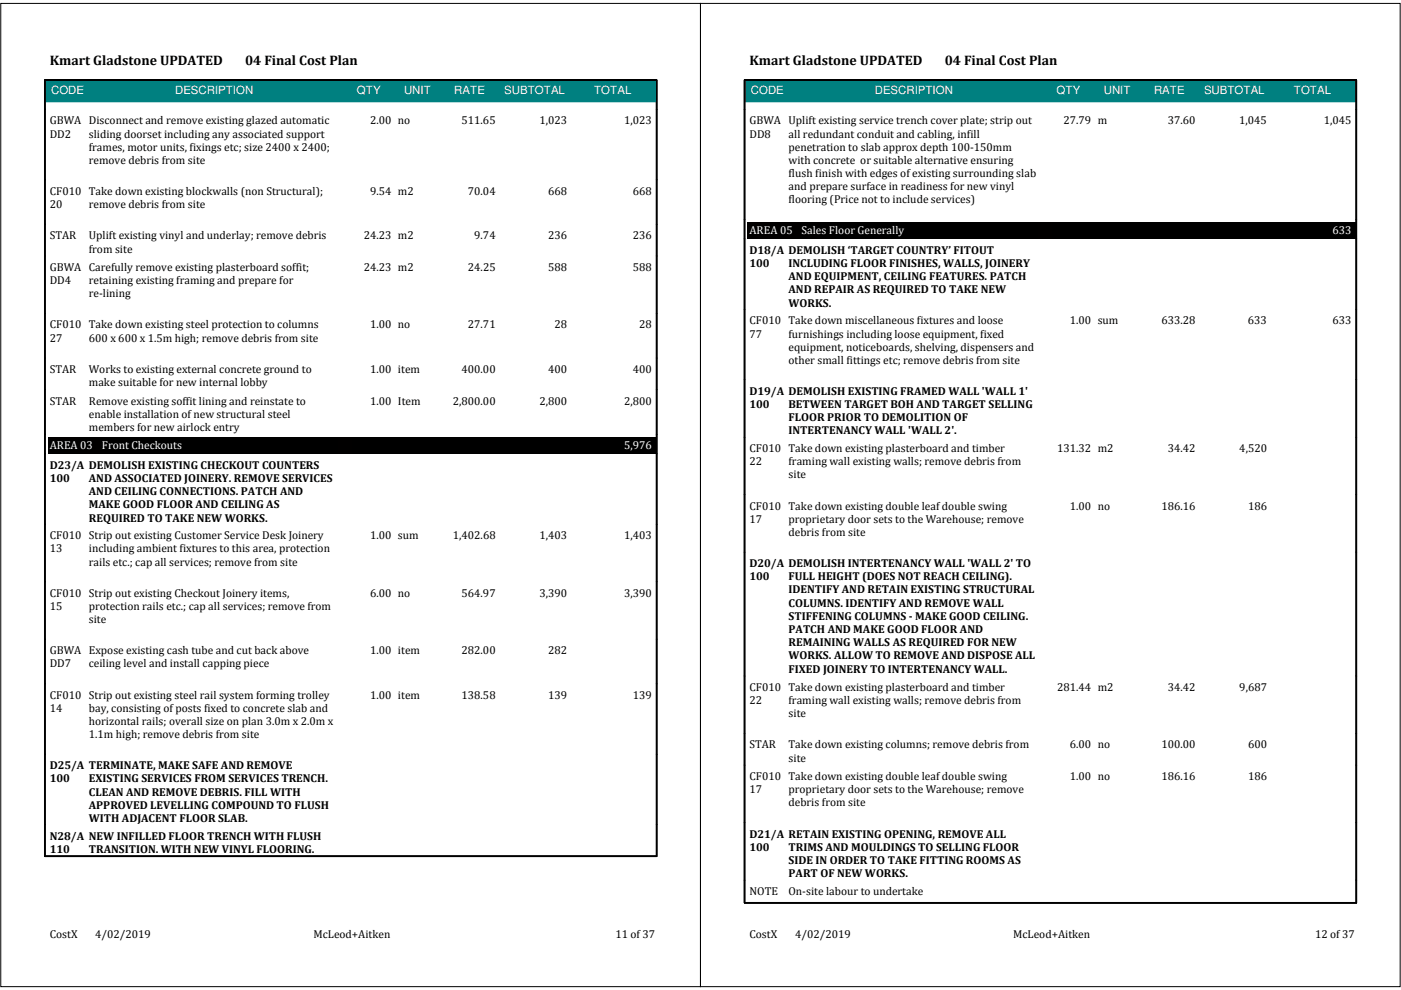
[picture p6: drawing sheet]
<svg xmlns="http://www.w3.org/2000/svg" width="297mm" height="210mm" viewBox="0 0 297 210" stroke-linecap="round" stroke-linejoin="round" font-family="sans-serif">
<defs><g id="words">
<g font-size="2.9">
<text x="10.5" y="13.7">Kmart Gladstone UPDATED</text>
<text x="52" y="13.7">04 Final Cost Plan</text>
<text x="158.9" y="13.7">Kmart Gladstone UPDATED</text>
<text x="200.3" y="13.7">04 Final Cost Plan</text>
</g>
<g font-size="2.4" fill="#fff">
<text x="10.8" y="20">CODE</text>
<text x="37.1" y="20">DESCRIPTION</text>
<text x="75.7" y="20">QTY</text>
<text x="85.7" y="20">UNIT</text>
<text x="96.3" y="20">RATE</text>
<text x="106.9" y="20">SUBTOTAL</text>
<text x="126" y="20">TOTAL</text>
<text x="159.2" y="20">CODE</text>
<text x="185.5" y="20">DESCRIPTION</text>
<text x="224" y="20">QTY</text>
<text x="234" y="20">UNIT</text>
<text x="244.7" y="20">RATE</text>
<text x="255.3" y="20">SUBTOTAL</text>
<text x="274.3" y="20">TOTAL</text>
<text x="158.9" y="49.7">AREA 05</text>
<text x="169.9" y="49.7">Sales Floor Generally</text>
<text x="282.5" y="49.7">633</text>
<text x="10.5" y="95.3">AREA 03</text>
<text x="21.6" y="95.3">Front Checkouts</text>
<text x="132.3" y="95.3">5,976</text>
</g>
<g font-size="2.4">
<text x="10.5" y="26.4">GBWA Disconnect and remove existing glazed automatic</text>
<text x="10.5" y="29.2">DD2</text>
<text x="18.8" y="29.2">sliding doorset including any associated support</text>
<text x="78.5" y="26.4">2.00 no</text>
<text x="97.9" y="26.4">511.65</text>
<text x="114.4" y="26.4">1,023</text>
<text x="132.3" y="26.4">1,023</text>
<text x="158.9" y="26.4">GBWA Uplift existing service trench cover plate; strip out</text>
<text x="158.9" y="29.2">DD8</text>
<text x="167.2" y="29.2">all redundant conduit and cabling, infill</text>
<text x="225.5" y="26.4">27.79 m</text>
<text x="247.6" y="26.4">37.60</text>
<text x="262.8" y="26.4">1,045</text>
<text x="280.7" y="26.4">1,045</text>
<text x="18.8" y="32">frames, motor units, fixings etc; size 2400 x 2400;</text>
<text x="18.8" y="34.7">remove debris from site</text>
<text x="167.2" y="31.9">penetration to slab approx depth 100-150mm</text>
<text x="167.2" y="34.7">with concrete or suitable alternative ensuring</text>
<text x="10.5" y="41.3">CF010 Take down existing blockwalls (non Structural);</text>
<text x="78.5" y="41.3">9.54 m2</text>
<text x="99.2" y="41.3">70.04</text>
<text x="116.2" y="41.3">668</text>
<text x="134.2" y="41.3">668</text>
<text x="167.2" y="37.5">flush finish with edges of existing surrounding slab</text>
<text x="167.2" y="40.3">and prepare surface in readiness for new vinyl</text>
<text x="10.5" y="44.1">20</text>
<text x="18.8" y="44.1">remove debris from site</text>
<text x="167.2" y="43.1">flooring (Price not to include services)</text>
<text x="10.5" y="50.7">STAR</text>
<text x="18.8" y="50.7">Uplift existing vinyl and underlay; remove debris</text>
<text x="18.8" y="53.5">from site</text>
<text x="77.1" y="50.7">24.23 m2</text>
<text x="100.6" y="50.7">9.74</text>
<text x="116.2" y="50.7">236</text>
<text x="134.2" y="50.7">236</text>
<text x="158.9" y="53.8">D18/A DEMOLISH ‘TARGET COUNTRY’ FITOUT</text>
<text x="10.5" y="57.5">GBWA Carefully remove existing plasterboard soffit;</text>
<text x="77.1" y="57.5">24.23 m2</text>
<text x="99.2" y="57.5">24.25</text>
<text x="116.2" y="57.5">588</text>
<text x="134.2" y="57.5">588</text>
<text x="158.9" y="56.6">100</text>
<text x="167.2" y="59.4">AND EQUIPMENT, CEILING FEATURES. PATCH</text>
<text x="167.2" y="56.6">INCLUDING FLOOR FINISHES, WALLS, JOINERY</text>
<text x="10.5" y="60.3">DD4</text>
<text x="18.8" y="60.3">retaining existing framing and prepare for</text>
<text x="18.8" y="63">re-lining</text>
<text x="167.2" y="62.2">AND REPAIR AS REQUIRED TO TAKE NEW</text>
<text x="167.2" y="65">WORKS.</text>
<text x="10.5" y="69.6">CF010 Take down existing steel protection to columns</text>
<text x="78.5" y="69.6">1.00 no</text>
<text x="99.2" y="69.6">27.71</text>
<text x="117.6" y="69.6">28</text>
<text x="135.5" y="69.6">28</text>
<text x="158.9" y="68.8">CF010 Take down miscellaneous fixtures and loose</text>
<text x="158.9" y="71.6">77</text>
<text x="167.2" y="71.6">furnishings including loose equipment, fixed</text>
<text x="226.8" y="68.8">1.00 sum</text>
<text x="246.2" y="68.8">633.28</text>
<text x="264.6" y="68.8">633</text>
<text x="282.5" y="68.8">633</text>
<text x="10.5" y="72.4">27</text>
<text x="18.8" y="72.4">600 x 600 x 1.5m high; remove debris from site</text>
<text x="167.2" y="74.4">equipment, noticeboards, shelving, dispensers and</text>
<text x="167.2" y="77.1">other small fittings etc; remove debris from site</text>
<text x="10.5" y="79.1">STAR</text>
<text x="18.8" y="81.9">make suitable for new internal lobby</text>
<text x="18.8" y="79.1">Works to existing external concrete ground to</text>
<text x="78.5" y="79.1">1.00 item</text>
<text x="97.9" y="79.1">400.00</text>
<text x="116.2" y="79.1">400</text>
<text x="134.2" y="79.1">400</text>
<text x="158.9" y="83.7">D19/A DEMOLISH EXISTING FRAMED WALL 'WALL 1'</text>
<text x="10.5" y="85.8">STAR</text>
<text x="18.8" y="88.6">enable installation of new structural steel</text>
<text x="18.8" y="85.8">Remove existing soffit lining and reinstate to</text>
<text x="78.5" y="85.8">1.00 Item</text>
<text x="96" y="85.8">2,800.00</text>
<text x="114.4" y="85.8">2,800</text>
<text x="132.3" y="85.8">2,800</text>
<text x="158.9" y="86.5">100</text>
<text x="167.2" y="86.5">BETWEEN TARGET BOH AND TARGET SELLING</text>
<text x="167.2" y="89.3">FLOOR PRIOR TO DEMOLITION OF</text>
<text x="18.8" y="91.4">members for new airlock entry</text>
<text x="158.9" y="95.9">CF010 Take down existing plasterboard and timber</text>
<text x="167.2" y="92.1">INTERTENANCY WALL 'WALL 2'.</text>
<text x="224.1" y="95.9">131.32 m2</text>
<text x="247.6" y="95.9">34.42</text>
<text x="262.8" y="95.9">4,520</text>
<text x="10.5" y="99.4">D23/A DEMOLISH EXISTING CHECKOUT COUNTERS</text>
<text x="158.9" y="98.7">22</text>
<text x="167.2" y="98.7">framing wall existing walls; remove debris from</text>
<text x="167.2" y="101.4">site</text>
<text x="10.5" y="102.2">100</text>
<text x="18.8" y="102.2">AND ASSOCIATED JOINERY. REMOVE SERVICES</text>
<text x="18.8" y="105">AND CEILING CONNECTIONS. PATCH AND</text>
<text x="18.8" y="107.8">MAKE GOOD FLOOR AND CEILING AS</text>
<text x="18.8" y="110.6">REQUIRED TO TAKE NEW WORKS.</text>
<text x="158.9" y="108.1">CF010 Take down existing double leaf double swing</text>
<text x="158.9" y="110.9">17</text>
<text x="167.2" y="110.9">proprietary door sets to the Warehouse; remove</text>
<text x="167.2" y="113.7">debris from site</text>
<text x="226.8" y="108.1">1.00 no</text>
<text x="246.2" y="108.1">186.16</text>
<text x="264.6" y="108.1">186</text>
<text x="10.5" y="114.3">CF010 Strip out existing Customer Service Desk Joinery</text>
<text x="10.5" y="117.1">13</text>
<text x="18.8" y="117.1">including ambient fixtures to this area, protection</text>
<text x="18.8" y="119.9">rails etc.; cap all services; remove from site</text>
<text x="78.5" y="114.3">1.00 sum</text>
<text x="96" y="114.3">1,402.68</text>
<text x="114.4" y="114.3">1,403</text>
<text x="132.3" y="114.3">1,403</text>
<text x="158.9" y="120.3">D20/A DEMOLISH INTERTENANCY WALL 'WALL 2' TO</text>
<text x="158.9" y="123.1">100</text>
<text x="167.2" y="123.1">FULL HEIGHT (DOES NOT REACH CEILING).</text>
<text x="167.2" y="125.8">IDENTIFY AND RETAIN EXISTING STRUCTURAL</text>
<text x="10.5" y="126.5">CF010 Strip out existing Checkout Joinery items,</text>
<text x="10.5" y="129.3">15</text>
<text x="18.8" y="129.3">protection rails etc.; cap all services; remove from</text>
<text x="78.5" y="126.5">6.00 no</text>
<text x="97.9" y="126.5">564.97</text>
<text x="114.4" y="126.5">3,390</text>
<text x="132.3" y="126.5">3,390</text>
<text x="167.2" y="128.6">COLUMNS. IDENTIFY AND REMOVE WALL</text>
<text x="167.2" y="131.4">STIFFENING COLUMNS - MAKE GOOD CEILING.</text>
<text x="18.8" y="132.1">site</text>
<text x="167.2" y="134.2">PATCH AND MAKE GOOD FLOOR AND</text>
<text x="167.2" y="137">REMAINING WALLS AS REQUIRED FOR NEW</text>
<text x="10.5" y="138.7">GBWA Expose existing cash tube and cut back above</text>
<text x="10.5" y="141.5">DD7</text>
<text x="18.8" y="141.5">ceiling level and install capping piece</text>
<text x="78.5" y="138.7">1.00 item</text>
<text x="97.9" y="138.7">282.00</text>
<text x="116.3" y="138.7">282</text>
<text x="167.2" y="139.8">WORKS. ALLOW TO REMOVE AND DISPOSE ALL</text>
<text x="167.2" y="142.6">FIXED JOINERY TO INTERTENANCY WALL.</text>
<text x="10.5" y="148.2">CF010 Strip out existing steel rail system forming trolley</text>
<text x="78.5" y="148.2">1.00 item</text>
<text x="97.9" y="148.2">138.58</text>
<text x="116.2" y="148.2">139</text>
<text x="134.2" y="148.2">139</text>
<text x="158.9" y="146.5">CF010 Take down existing plasterboard and timber</text>
<text x="158.9" y="149.3">22</text>
<text x="167.2" y="149.3">framing wall existing walls; remove debris from</text>
<text x="224.1" y="146.5">281.44 m2</text>
<text x="247.6" y="146.5">34.42</text>
<text x="262.8" y="146.5">9,687</text>
<text x="10.5" y="151">14</text>
<text x="18.8" y="151">bay, consisting of posts fixed to concrete slab and</text>
<text x="18.8" y="153.8">horizontal rails; overall size on plan 3.0m x 2.0m x</text>
<text x="167.2" y="152.1">site</text>
<text x="18.8" y="156.6">1.1m high; remove debris from site</text>
<text x="158.9" y="158.7">STAR</text>
<text x="167.2" y="158.7">Take down existing columns; remove debris from</text>
<text x="167.2" y="161.5">site</text>
<text x="226.8" y="158.7">6.00 no</text>
<text x="246.2" y="158.7">100.00</text>
<text x="264.6" y="158.7">600</text>
<text x="10.5" y="163.1">D25/A TERMINATE, MAKE SAFE AND REMOVE</text>
<text x="10.5" y="165.9">100</text>
<text x="18.8" y="165.9">EXISTING SERVICES FROM SERVICES TRENCH.</text>
<text x="158.9" y="165.4">CF010 Take down existing double leaf double swing</text>
<text x="226.8" y="165.4">1.00 no</text>
<text x="246.2" y="165.4">186.16</text>
<text x="264.6" y="165.4">186</text>
<text x="18.8" y="171.5">APPROVED LEVELLING COMPOUND TO FLUSH</text>
<text x="18.8" y="168.7">CLEAN AND REMOVE DEBRIS. FILL WITH</text>
<text x="158.9" y="168.2">17</text>
<text x="167.2" y="168.2">proprietary door sets to the Warehouse; remove</text>
<text x="167.2" y="171">debris from site</text>
<text x="10.5" y="178">N28/A NEW INFILLED FLOOR TRENCH WITH FLUSH</text>
<text x="18.8" y="174.3">WITH ADJACENT FLOOR SLAB.</text>
<text x="158.9" y="177.6">D21/A RETAIN EXISTING OPENING, REMOVE ALL</text>
<text x="10.5" y="180.8">110</text>
<text x="18.8" y="180.8">TRANSITION. WITH NEW VINYL FLOORING.</text>
<text x="158.9" y="180.4">100</text>
<text x="167.2" y="180.4">TRIMS AND MOULDINGS TO SELLING FLOOR</text>
<text x="167.2" y="183.2">SIDE IN ORDER TO TAKE FITTING ROOMS AS</text>
<text x="167.2" y="186">PART OF NEW WORKS.</text>
<text x="158.9" y="189.8">NOTE</text>
<text x="167.2" y="189.8">On-site labour to undertake</text>
<text x="10.5" y="198.9">CostX</text>
<text x="20.2" y="198.9">4/02/2019</text>
<text x="66.4" y="198.9">McLeod+Aitken</text>
<text x="130.5" y="198.9">11 of 37</text>
<text x="158.9" y="198.9">CostX</text>
<text x="168.6" y="198.9">4/02/2019</text>
<text x="214.8" y="198.9">McLeod+Aitken</text>
<text x="278.8" y="198.9">12 of 37</text>
</g>
</g></defs>
<path d="M9.5 17h129.7v4.8h-129.7z" fill-rule="evenodd" fill="#008080"/>
<path d="M9.5 17h129.7v4.8h-129.7z" fill="none" stroke="#fff" stroke-width=".21"/>
<path d="M9.4 17v75.1M9.5 17v75.1M9.5 16.9h129.7M9.5 17h129.7M9.6 17v75.1M139.1 17v75.1M139.2 17v75.1M139.3 17v75.1M9.5 92.1v-75.2h129.7v75.2" fill="none" stroke="#000" stroke-width=".21"/>
<g fill="#010000">
<path d="M10.2 92.8h.5v3.4h-.5z"/>
<path d="M10.7 92.8h.5v3.4h-.5z"/>
<path d="M11.2 92.8h.5v3.4h-.5z"/>
<path d="M11.7 92.8h.5v3.4h-.5z"/>
<path d="M12.2 92.8h.5v3.4h-.5z"/>
<path d="M12.7 92.8h.5v3.4h-.5z"/>
<path d="M13.2 92.8h.5v3.4h-.5z"/>
<path d="M13.7 92.8h.5v3.4h-.5z"/>
<path d="M14.2 92.8h.5v3.4h-.5z"/>
<path d="M14.7 92.8h.5v3.4h-.5z"/>
<path d="M15.2 92.8h.5v3.4h-.5z"/>
<path d="M15.7 92.8h.5v3.4h-.5z"/>
<path d="M16.2 92.8h.5v3.4h-.5z"/>
<path d="M16.7 92.8h.6v3.4h-.6z"/>
<path d="M17.3 92.8h.5v3.4h-.5z"/>
<path d="M17.8 92.8h.5v3.4h-.5z"/>
<path d="M18.3 92.8h.4v3.4h-.4z"/>
<path d="M18.7 92.8h.6v3.4h-.6z"/>
<path d="M19.3 92.8h.5v3.4h-.5z"/>
<path d="M19.8 92.8h.5v3.4h-.5z"/>
<path d="M20.3 92.8h.5v3.4h-.5z"/>
<path d="M20.8 92.8h.5v3.4h-.5z"/>
<path d="M21.3 92.8h.5v3.4h-.5z"/>
<path d="M21.8 92.8h.5v3.4h-.5z"/>
<path d="M22.3 92.8h.5v3.4h-.5z"/>
<path d="M22.8 92.8h.5v3.4h-.5z"/>
<path d="M23.3 92.8h.5v3.4h-.5z"/>
<path d="M23.8 92.8h.5v3.4h-.5z"/>
<path d="M24.3 92.8h.5v3.4h-.5z"/>
<path d="M24.8 92.8h.5v3.4h-.5z"/>
<path d="M25.3 92.8h.5v3.4h-.5z"/>
<path d="M25.8 92.8h.5v3.4h-.5z"/>
<path d="M26.3 92.8h.5v3.4h-.5z"/>
<path d="M26.8 92.8h.5v3.4h-.5z"/>
<path d="M27.3 92.8h.5v3.4h-.5z"/>
<path d="M27.8 92.8h.5v3.4h-.5z"/>
<path d="M28.3 92.8h.6v3.4h-.6z"/>
<path d="M28.9 92.8h.5v3.4h-.5z"/>
<path d="M29.4 92.8h.4v3.4h-.4z"/>
<path d="M29.8 92.8h.5v3.4h-.5z"/>
<path d="M30.3 92.8h.6v3.4h-.6z"/>
<path d="M30.9 92.8h.5v3.4h-.5z"/>
<path d="M31.4 92.8h.5v3.4h-.5z"/>
<path d="M31.9 92.8h.5v3.4h-.5z"/>
<path d="M32.4 92.8h.5v3.4h-.5z"/>
<path d="M32.9 92.8h.5v3.4h-.5z"/>
<path d="M33.4 92.8h.5v3.4h-.5z"/>
<path d="M33.9 92.8h.5v3.4h-.5z"/>
<path d="M34.4 92.8h.5v3.4h-.5z"/>
<path d="M34.9 92.8h.5v3.4h-.5z"/>
<path d="M35.4 92.8h.5v3.4h-.5z"/>
<path d="M35.9 92.8h.5v3.4h-.5z"/>
<path d="M36.4 92.8h.5v3.4h-.5z"/>
<path d="M36.9 92.8h.5v3.4h-.5z"/>
<path d="M37.4 92.8h.5v3.4h-.5z"/>
<path d="M37.9 92.8h.5v3.4h-.5z"/>
<path d="M38.4 92.8h.5v3.4h-.5z"/>
<path d="M38.9 92.8h.5v3.4h-.5z"/>
<path d="M39.4 92.8h.5v3.4h-.5z"/>
<path d="M39.9 92.8h.5v3.4h-.5z"/>
<path d="M40.4 92.8h.5v3.4h-.5z"/>
<path d="M40.9 92.8h.5v3.4h-.5z"/>
<path d="M41.4 92.8h.5v3.4h-.5z"/>
<path d="M41.9 92.8h.6v3.4h-.6z"/>
<path d="M42.5 92.8h.5v3.4h-.5z"/>
<path d="M43 92.8h.5v3.4h-.5z"/>
<path d="M43.5 92.8h.5v3.4h-.5z"/>
<path d="M44 92.8h.5v3.4h-.5z"/>
<path d="M44.5 92.8h.5v3.4h-.5z"/>
<path d="M45 92.8h.5v3.4h-.5z"/>
<path d="M45.5 92.8h.5v3.4h-.5z"/>
<path d="M46 92.8h.5v3.4h-.5z"/>
<path d="M46.5 92.8h.5v3.4h-.5z"/>
<path d="M47 92.8h.5v3.4h-.5z"/>
<path d="M47.5 92.8h.5v3.4h-.5z"/>
<path d="M48 92.8h.5v3.4h-.5z"/>
<path d="M48.5 92.8h.5v3.4h-.5z"/>
<path d="M49 92.8h.5v3.4h-.5z"/>
<path d="M49.5 92.8h.5v3.4h-.5z"/>
<path d="M50 92.8h.5v3.4h-.5z"/>
<path d="M50.5 92.8h.5v3.4h-.5z"/>
<path d="M51 92.8h.5v3.4h-.5z"/>
<path d="M51.5 92.8h.5v3.4h-.5z"/>
<path d="M52 92.8h.5v3.4h-.5z"/>
<path d="M52.5 92.8h.5v3.4h-.5z"/>
<path d="M53 92.8h.5v3.4h-.5z"/>
<path d="M53.5 92.8h.5v3.4h-.5z"/>
<path d="M54 92.8h.6v3.4h-.6z"/>
<path d="M54.6 92.8h.5v3.4h-.5z"/>
<path d="M55.1 92.8h.5v3.4h-.5z"/>
<path d="M55.6 92.8h.4v3.4h-.4z"/>
<path d="M56 92.8h.6v3.4h-.6z"/>
<path d="M56.6 92.8h.5v3.4h-.5z"/>
<path d="M57.1 92.8h.5v3.4h-.5z"/>
<path d="M57.6 92.8h.5v3.4h-.5z"/>
<path d="M58.1 92.8h.5v3.4h-.5z"/>
<path d="M58.6 92.8h.5v3.4h-.5z"/>
<path d="M59.1 92.8h.5v3.4h-.5z"/>
<path d="M59.6 92.8h.5v3.4h-.5z"/>
<path d="M60.1 92.8h.5v3.4h-.5z"/>
<path d="M60.6 92.8h.5v3.4h-.5z"/>
<path d="M61.1 92.8h.5v3.4h-.5z"/>
<path d="M61.6 92.8h.5v3.4h-.5z"/>
<path d="M62.1 92.8h.5v3.4h-.5z"/>
<path d="M62.6 92.8h.5v3.4h-.5z"/>
<path d="M63.1 92.8h.5v3.4h-.5z"/>
<path d="M63.6 92.8h.5v3.4h-.5z"/>
<path d="M64.1 92.8h.5v3.4h-.5z"/>
<path d="M64.6 92.8h.5v3.4h-.5z"/>
<path d="M65.1 92.8h.5v3.4h-.5z"/>
<path d="M65.6 92.8h.6v3.4h-.6z"/>
<path d="M66.2 92.8h.5v3.4h-.5z"/>
<path d="M66.7 92.8h.4v3.4h-.4z"/>
<path d="M67.1 92.8h.5v3.4h-.5z"/>
<path d="M67.6 92.8h.6v3.4h-.6z"/>
<path d="M68.2 92.8h.5v3.4h-.5z"/>
<path d="M68.7 92.8h.5v3.4h-.5z"/>
<path d="M69.2 92.8h.5v3.4h-.5z"/>
<path d="M69.7 92.8h.5v3.4h-.5z"/>
<path d="M70.2 92.8h.5v3.4h-.5z"/>
<path d="M70.7 92.8h.5v3.4h-.5z"/>
<path d="M71.2 92.8h.5v3.4h-.5z"/>
<path d="M71.7 92.8h.5v3.4h-.5z"/>
<path d="M72.2 92.8h.5v3.4h-.5z"/>
<path d="M72.7 92.8h.5v3.4h-.5z"/>
<path d="M73.2 92.8h.5v3.4h-.5z"/>
<path d="M73.7 92.8h.5v3.4h-.5z"/>
<path d="M74.2 92.8h.5v3.4h-.5z"/>
</g>
<g fill="#000">
<path d="M21.2 92.8h50.4v3.4h-50.4zM74.7 92.8h.5v3.4h-.5zM75.2 92.8h.5v3.4h-.5zM75.7 92.8h.5v3.4h-.5zM76.2 92.8h.5v3.4h-.5zM76.7 92.8h.5v3.4h-.5zM77.2 92.8h.5v3.4h-.5zM77.7 92.8h.5v3.4h-.5zM78.2 92.8h.5v3.4h-.5zM78.7 92.8h.5v3.4h-.5zM79.2 92.8h.6v3.4h-.6zM79.8 92.8h.5v3.4h-.5z"/>
<path d="M80.3 92.8h.5v3.4h-.5zM80.8 92.8h.5v3.4h-.5zM81.3 92.8h.5v3.4h-.5zM81.8 92.8h.5v3.4h-.5zM82.3 92.8h.5v3.4h-.5zM82.8 92.8h.5v3.4h-.5zM83.3 92.8h.5v3.4h-.5zM83.8 92.8h.5v3.4h-.5zM84.3 92.8h.5v3.4h-.5zM84.8 92.8h.5v3.4h-.5zM85.3 92.8h.5v3.4h-.5zM85.8 92.8h.5v3.4h-.5z"/>
<path d="M86.3 92.8h.5v3.4h-.5zM86.8 92.8h.5v3.4h-.5zM87.3 92.8h.5v3.4h-.5zM87.8 92.8h.5v3.4h-.5zM88.3 92.8h.5v3.4h-.5zM88.8 92.8h.5v3.4h-.5zM89.3 92.8h.5v3.4h-.5zM89.8 92.8h.5v3.4h-.5zM90.3 92.8h.5v3.4h-.5zM90.8 92.8h.6v3.4h-.6zM91.4 92.8h.5v3.4h-.5zM91.9 92.8h.5v3.4h-.5z"/>
<path d="M92.4 92.8h.4v3.4h-.4zM92.9 92.8h.5v3.4h-.5zM93.4 92.8h.5v3.4h-.5zM93.9 92.8h.5v3.4h-.5zM94.4 92.8h.5v3.4h-.5zM94.9 92.8h.5v3.4h-.5zM95.4 92.8h.5v3.4h-.5zM95.9 92.8h.5v3.4h-.5zM96.4 92.8h.5v3.4h-.5zM96.9 92.8h.5v3.4h-.5zM97.4 92.8h.5v3.4h-.5zM97.9 92.8h.5v3.4h-.5z"/>
<path d="M98.4 92.8h.5v3.4h-.5zM98.9 92.8h.5v3.4h-.5zM99.4 92.8h.5v3.4h-.5zM99.9 92.8h.5v3.4h-.5zM100.4 92.8h.5v3.4h-.5zM100.9 92.8h.5v3.4h-.5zM101.4 92.8h.5v3.4h-.5zM101.9 92.8h.5v3.4h-.5zM102.4 92.8h.5v3.4h-.5zM102.9 92.8h.6v3.4h-.6zM103.5 92.8h.4v3.4h-.4zM103.9 92.8h.5v3.4h-.5z"/>
<path d="M104.4 92.8h.5v3.4h-.5zM104.9 92.8h.6v3.4h-.6zM105.5 92.8h.5v3.4h-.5zM106 92.8h.5v3.4h-.5zM106.5 92.8h.5v3.4h-.5zM107 92.8h.5v3.4h-.5zM107.5 92.8h.5v3.4h-.5zM108 92.8h.5v3.4h-.5zM108.5 92.8h.5v3.4h-.5zM109 92.8h.5v3.4h-.5zM109.5 92.8h.5v3.4h-.5zM110 92.8h.5v3.4h-.5z"/>
<path d="M110.5 92.8h.5v3.4h-.5zM111 92.8h.5v3.4h-.5zM111.5 92.8h.5v3.4h-.5zM112 92.8h.5v3.4h-.5zM112.5 92.8h.5v3.4h-.5zM113 92.8h.5v3.4h-.5zM113.5 92.8h.5v3.4h-.5zM114 92.8h.5v3.4h-.5zM114.5 92.8h.5v3.4h-.5zM115 92.8h.5v3.4h-.5zM115.5 92.8h.5v3.4h-.5zM116 92.8h.5v3.4h-.5z"/>
<path d="M116.5 92.8h.6v3.4h-.6zM117.1 92.8h.5v3.4h-.5zM117.6 92.8h.5v3.4h-.5zM118.1 92.8h.5v3.4h-.5zM118.6 92.8h.5v3.4h-.5zM119.1 92.8h.5v3.4h-.5zM119.6 92.8h.5v3.4h-.5zM120.1 92.8h.5v3.4h-.5zM120.6 92.8h.5v3.4h-.5zM121.1 92.8h.5v3.4h-.5zM121.6 92.8h.5v3.4h-.5zM122.1 92.8h.5v3.4h-.5z"/>
<path d="M122.6 92.8h.5v3.4h-.5zM123.1 92.8h.5v3.4h-.5zM123.6 92.8h.5v3.4h-.5zM124.1 92.8h.5v3.4h-.5zM124.6 92.8h.5v3.4h-.5zM125.1 92.8h.5v3.4h-.5zM125.6 92.8h.5v3.4h-.5zM126.1 92.8h.5v3.4h-.5zM126.6 92.8h.5v3.4h-.5zM127.1 92.8h.5v3.4h-.5zM127.6 92.8h.5v3.4h-.5zM128.1 92.8h.6v3.4h-.6z"/>
<path d="M128.7 92.8h.5v3.4h-.5zM129.2 92.8h.5v3.4h-.5zM129.7 92.8h.4v3.4h-.4zM130.1 92.8h.6v3.4h-.6zM130.7 92.8h.5v3.4h-.5zM131.2 92.8h.5v3.4h-.5zM131.7 92.8h.5v3.4h-.5zM132.2 92.8h.5v3.4h-.5zM132.7 92.8h.5v3.4h-.5zM133.2 92.8h.5v3.4h-.5zM133.7 92.8h.5v3.4h-.5zM134.2 92.8h.5v3.4h-.5z"/>
<path d="M134.7 92.8h.5v3.4h-.5zM135.2 92.8h.5v3.4h-.5zM135.7 92.8h.5v3.4h-.5zM136.2 92.8h.5v3.4h-.5zM136.7 92.8h.5v3.4h-.5zM137.2 92.8h.5v3.4h-.5zM137.7 92.8h.5v3.4h-.5zM121.3 92.8h17.2v3.4h-17.2zM138.2 92.8h.5v3.4h-.5zM138.7 92.8h.5v3.4h-.5z"/>
</g>
<path d="M.2 .7h148.3v208.5h-148.3zM9.4 92.1v89.5M9.5 92.1v89.5M9.5 92.1v89.4l129.7 .1v-89.5M9.6 92.1v89.5M139.1 92.1v89.5M139.2 92.1v89.5M139.3 92.1v89.5M9.5 181.5h129.7M9.5 181.6h129.7" fill="none" stroke="#000" stroke-width=".21"/>
<path d="M249.6 9.4h37.4v6.2h-37.4z" fill="#fff"/>
<path d="M157.9 17h129.7v4.8h-129.7z" fill-rule="evenodd" fill="#008080"/>
<path d="M157.9 17h129.7v4.8h-129.7z" fill="none" stroke="#fff" stroke-width=".21"/>
<path d="M157.8 17v29.5M157.9 16.9h129.7M157.9 17h129.7M157.9 17v29.5M287.5 17v29.5M287.6 17v29.5M157.8 46.5l.1-29.6h129.7v29.6" fill="none" stroke="#000" stroke-width=".21"/>
<g fill="#010000">
<path d="M158.5 47.2h.5v3.5h-.5z"/>
<path d="M159 47.2h.6v3.5h-.6z"/>
<path d="M159.6 47.2h.5v3.5h-.5z"/>
<path d="M160.1 47.2h.5v3.5h-.5z"/>
<path d="M160.6 47.2h.5v3.5h-.5z"/>
<path d="M161.1 47.2h.5v3.5h-.5z"/>
<path d="M161.6 47.2h.5v3.5h-.5z"/>
<path d="M162.1 47.2h.5v3.5h-.5z"/>
<path d="M162.6 47.2h.5v3.5h-.5z"/>
<path d="M163.1 47.2h.5v3.5h-.5z"/>
<path d="M163.6 47.2h.5v3.5h-.5z"/>
<path d="M164.1 47.2h.5v3.5h-.5z"/>
<path d="M164.6 47.2h.5v3.5h-.5z"/>
<path d="M165.1 47.2h.5v3.5h-.5z"/>
<path d="M165.6 47.2h.5v3.5h-.5z"/>
<path d="M166.1 47.2h.5v3.5h-.5z"/>
<path d="M166.6 47.2h.5v3.5h-.5z"/>
<path d="M167.1 47.2h.5v3.5h-.5z"/>
<path d="M167.6 47.2h.5v3.5h-.5z"/>
<path d="M168.1 47.2h.5v3.5h-.5z"/>
<path d="M168.6 47.2h.5v3.5h-.5z"/>
<path d="M169.1 47.2h.5v3.5h-.5z"/>
<path d="M169.6 47.2h.5v3.5h-.5z"/>
<path d="M170.1 47.2h.5v3.5h-.5z"/>
<path d="M170.6 47.2h.5v3.5h-.5z"/>
<path d="M171.1 47.2h.6v3.5h-.6z"/>
<path d="M171.7 47.2h.5v3.5h-.5z"/>
<path d="M172.2 47.2h.4v3.5h-.4z"/>
<path d="M172.6 47.2h.5v3.5h-.5z"/>
<path d="M173.1 47.2h.6v3.5h-.6z"/>
<path d="M173.7 47.2h.5v3.5h-.5z"/>
<path d="M174.2 47.2h.5v3.5h-.5z"/>
<path d="M174.7 47.2h.5v3.5h-.5z"/>
<path d="M175.2 47.2h.5v3.5h-.5z"/>
<path d="M175.7 47.2h.5v3.5h-.5z"/>
<path d="M176.2 47.2h.5v3.5h-.5z"/>
<path d="M176.7 47.2h.5v3.5h-.5z"/>
<path d="M177.2 47.2h.5v3.5h-.5z"/>
<path d="M177.7 47.2h.5v3.5h-.5z"/>
<path d="M178.2 47.2h.5v3.5h-.5z"/>
<path d="M178.7 47.2h.5v3.5h-.5z"/>
<path d="M179.2 47.2h.5v3.5h-.5z"/>
<path d="M179.7 47.2h.5v3.5h-.5z"/>
<path d="M180.2 47.2h.5v3.5h-.5z"/>
<path d="M180.7 47.2h.5v3.5h-.5z"/>
<path d="M181.2 47.2h.5v3.5h-.5z"/>
<path d="M181.7 47.2h.5v3.5h-.5z"/>
<path d="M182.2 47.2h.5v3.5h-.5z"/>
<path d="M182.7 47.2h.6v3.5h-.6z"/>
<path d="M183.3 47.2h.4v3.5h-.4z"/>
<path d="M183.7 47.2h.5v3.5h-.5z"/>
<path d="M184.2 47.2h.5v3.5h-.5z"/>
<path d="M184.7 47.2h.6v3.5h-.6z"/>
<path d="M185.3 47.2h.5v3.5h-.5z"/>
<path d="M185.8 47.2h.5v3.5h-.5z"/>
<path d="M186.3 47.2h.5v3.5h-.5z"/>
<path d="M186.8 47.2h.5v3.5h-.5z"/>
<path d="M187.3 47.2h.5v3.5h-.5z"/>
<path d="M187.8 47.2h.5v3.5h-.5z"/>
<path d="M188.3 47.2h.5v3.5h-.5z"/>
<path d="M188.8 47.2h.5v3.5h-.5z"/>
<path d="M189.3 47.2h.5v3.5h-.5z"/>
<path d="M189.8 47.2h.5v3.5h-.5z"/>
<path d="M190.3 47.2h.5v3.5h-.5z"/>
<path d="M190.8 47.2h.5v3.5h-.5z"/>
<path d="M191.3 47.2h.5v3.5h-.5z"/>
<path d="M191.8 47.2h.5v3.5h-.5z"/>
<path d="M192.3 47.2h.5v3.5h-.5z"/>
<path d="M192.8 47.2h.5v3.5h-.5z"/>
<path d="M193.3 47.2h.5v3.5h-.5z"/>
<path d="M193.8 47.2h.5v3.5h-.5z"/>
<path d="M194.3 47.2h.5v3.5h-.5z"/>
<path d="M194.8 47.2h.5v3.5h-.5z"/>
<path d="M195.3 47.2h.5v3.5h-.5z"/>
<path d="M195.8 47.2h.5v3.5h-.5z"/>
<path d="M196.3 47.2h.6v3.5h-.6z"/>
<path d="M196.9 47.2h.5v3.5h-.5z"/>
<path d="M197.4 47.2h.5v3.5h-.5z"/>
<path d="M197.9 47.2h.5v3.5h-.5z"/>
<path d="M198.4 47.2h.5v3.5h-.5z"/>
<path d="M198.9 47.2h.5v3.5h-.5z"/>
<path d="M199.4 47.2h.5v3.5h-.5z"/>
<path d="M199.9 47.2h.5v3.5h-.5z"/>
<path d="M200.4 47.2h.5v3.5h-.5z"/>
<path d="M200.9 47.2h.5v3.5h-.5z"/>
<path d="M201.4 47.2h.5v3.5h-.5z"/>
<path d="M201.9 47.2h.5v3.5h-.5z"/>
<path d="M202.4 47.2h.5v3.5h-.5z"/>
<path d="M202.9 47.2h.5v3.5h-.5z"/>
<path d="M203.4 47.2h.5v3.5h-.5z"/>
<path d="M203.9 47.2h.5v3.5h-.5z"/>
<path d="M204.4 47.2h.5v3.5h-.5z"/>
<path d="M204.9 47.2h.5v3.5h-.5z"/>
<path d="M205.4 47.2h.5v3.5h-.5z"/>
<path d="M205.9 47.2h.5v3.5h-.5z"/>
<path d="M206.4 47.2h.5v3.5h-.5z"/>
<path d="M206.9 47.2h.5v3.5h-.5z"/>
<path d="M207.4 47.2h.5v3.5h-.5z"/>
<path d="M207.9 47.2h.6v3.5h-.6z"/>
<path d="M208.5 47.2h.5v3.5h-.5z"/>
<path d="M209 47.2h.5v3.5h-.5z"/>
<path d="M209.5 47.2h.4v3.5h-.4z"/>
<path d="M209.9 47.2h.6v3.5h-.6z"/>
<path d="M210.5 47.2h.5v3.5h-.5z"/>
<path d="M211 47.2h.5v3.5h-.5z"/>
<path d="M211.5 47.2h.5v3.5h-.5z"/>
<path d="M212 47.2h.5v3.5h-.5z"/>
<path d="M212.5 47.2h.5v3.5h-.5z"/>
<path d="M213 47.2h.5v3.5h-.5z"/>
<path d="M213.5 47.2h.5v3.5h-.5z"/>
<path d="M214 47.2h.5v3.5h-.5z"/>
<path d="M214.5 47.2h.5v3.5h-.5z"/>
<path d="M215 47.2h.5v3.5h-.5z"/>
<path d="M215.5 47.2h.5v3.5h-.5z"/>
<path d="M216 47.2h.5v3.5h-.5z"/>
<path d="M216.5 47.2h.5v3.5h-.5z"/>
<path d="M217 47.2h.5v3.5h-.5z"/>
<path d="M217.5 47.2h.5v3.5h-.5z"/>
<path d="M218 47.2h.5v3.5h-.5z"/>
<path d="M218.5 47.2h.5v3.5h-.5z"/>
<path d="M219 47.2h.5v3.5h-.5z"/>
<path d="M219.5 47.2h.5v3.5h-.5z"/>
<path d="M220 47.2h.6v3.5h-.6z"/>
<path d="M220.6 47.2h.4v3.5h-.4z"/>
<path d="M221 47.2h.5v3.5h-.5z"/>
<path d="M221.5 47.2h.5v3.5h-.5z"/>
<path d="M222 47.2h.6v3.5h-.6z"/>
<path d="M222.6 47.2h.5v3.5h-.5z"/>
</g>
<g fill="#000">
<path d="M169.6 47.2h50.4v3.5h-50.4zM223.1 47.2h.5v3.5h-.5zM223.6 47.2h.5v3.5h-.5zM224.1 47.2h.5v3.5h-.5zM224.6 47.2h.5v3.5h-.5zM225.1 47.2h.5v3.5h-.5zM225.6 47.2h.5v3.5h-.5zM226.1 47.2h.5v3.5h-.5zM226.6 47.2h.5v3.5h-.5zM227.1 47.2h.5v3.5h-.5zM227.6 47.2h.5v3.5h-.5zM228.1 47.2h.5v3.5h-.5z"/>
<path d="M228.6 47.2h.5v3.5h-.5zM229.1 47.2h.5v3.5h-.5zM229.6 47.2h.5v3.5h-.5zM230.1 47.2h.5v3.5h-.5zM230.6 47.2h.5v3.5h-.5zM231.1 47.2h.5v3.5h-.5zM231.6 47.2h.5v3.5h-.5zM232.1 47.2h.5v3.5h-.5zM232.6 47.2h.5v3.5h-.5zM233.1 47.2h.5v3.5h-.5zM233.6 47.2h.6v3.5h-.6zM234.2 47.2h.5v3.5h-.5z"/>
<path d="M234.7 47.2h.5v3.5h-.5zM235.2 47.2h.5v3.5h-.5zM235.7 47.2h.5v3.5h-.5zM236.2 47.2h.5v3.5h-.5zM236.7 47.2h.5v3.5h-.5zM237.2 47.2h.5v3.5h-.5zM237.7 47.2h.5v3.5h-.5zM238.2 47.2h.5v3.5h-.5zM238.7 47.2h.5v3.5h-.5zM239.2 47.2h.5v3.5h-.5zM239.7 47.2h.5v3.5h-.5zM240.2 47.2h.5v3.5h-.5z"/>
<path d="M240.7 47.2h.5v3.5h-.5zM241.2 47.2h.5v3.5h-.5zM241.7 47.2h.5v3.5h-.5zM242.2 47.2h.5v3.5h-.5zM242.7 47.2h.5v3.5h-.5zM243.2 47.2h.5v3.5h-.5zM243.7 47.2h.5v3.5h-.5zM244.2 47.2h.5v3.5h-.5zM244.7 47.2h.5v3.5h-.5zM245.2 47.2h.6v3.5h-.6zM245.8 47.2h.5v3.5h-.5zM246.3 47.2h.4v3.5h-.4z"/>
<path d="M246.8 47.2h.4v3.5h-.4zM247.2 47.2h.6v3.5h-.6zM247.8 47.2h.5v3.5h-.5zM248.3 47.2h.5v3.5h-.5zM248.8 47.2h.5v3.5h-.5zM249.3 47.2h.5v3.5h-.5zM249.8 47.2h.5v3.5h-.5zM250.3 47.2h.5v3.5h-.5zM250.8 47.2h.5v3.5h-.5zM251.3 47.2h.5v3.5h-.5zM251.8 47.2h.5v3.5h-.5zM252.3 47.2h.5v3.5h-.5z"/>
<path d="M252.8 47.2h.5v3.5h-.5zM253.3 47.2h.5v3.5h-.5zM253.8 47.2h.5v3.5h-.5zM254.3 47.2h.5v3.5h-.5zM254.8 47.2h.5v3.5h-.5zM255.3 47.2h.5v3.5h-.5zM255.8 47.2h.5v3.5h-.5zM256.3 47.2h.5v3.5h-.5zM256.8 47.2h.6v3.5h-.6zM257.4 47.2h.4v3.5h-.4zM257.8 47.2h.5v3.5h-.5zM258.3 47.2h.5v3.5h-.5z"/>
<path d="M258.8 47.2h.6v3.5h-.6zM259.4 47.2h.5v3.5h-.5zM259.9 47.2h.5v3.5h-.5zM260.4 47.2h.5v3.5h-.5zM260.9 47.2h.5v3.5h-.5zM261.4 47.2h.5v3.5h-.5zM261.9 47.2h.5v3.5h-.5zM262.4 47.2h.5v3.5h-.5zM262.9 47.2h.5v3.5h-.5zM263.4 47.2h.5v3.5h-.5zM263.9 47.2h.5v3.5h-.5zM264.4 47.2h.5v3.5h-.5z"/>
<path d="M264.9 47.2h.5v3.5h-.5zM265.4 47.2h.5v3.5h-.5zM265.9 47.2h.5v3.5h-.5zM266.4 47.2h.5v3.5h-.5zM266.9 47.2h.5v3.5h-.5zM267.4 47.2h.5v3.5h-.5zM267.9 47.2h.5v3.5h-.5zM268.4 47.2h.5v3.5h-.5zM268.9 47.2h.5v3.5h-.5zM269.4 47.2h.5v3.5h-.5zM269.9 47.2h.5v3.5h-.5zM270.4 47.2h.5v3.5h-.5z"/>
<path d="M270.9 47.2h.6v3.5h-.6zM271.5 47.2h.5v3.5h-.5zM272 47.2h.5v3.5h-.5zM272.5 47.2h.5v3.5h-.5zM273 47.2h.5v3.5h-.5zM273.5 47.2h.5v3.5h-.5zM274 47.2h.5v3.5h-.5zM274.5 47.2h.5v3.5h-.5zM275 47.2h.5v3.5h-.5zM275.5 47.2h.5v3.5h-.5zM276 47.2h.5v3.5h-.5zM276.5 47.2h.5v3.5h-.5z"/>
<path d="M277 47.2h.5v3.5h-.5zM277.5 47.2h.5v3.5h-.5zM278 47.2h.5v3.5h-.5zM278.5 47.2h.5v3.5h-.5zM279 47.2h.5v3.5h-.5zM279.5 47.2h.5v3.5h-.5zM280 47.2h.5v3.5h-.5zM280.5 47.2h.5v3.5h-.5zM281 47.2h.5v3.5h-.5zM281.5 47.2h.5v3.5h-.5zM282 47.2h.5v3.5h-.5zM282.5 47.2h.6v3.5h-.6z"/>
<path d="M283.1 47.2h.5v3.5h-.5zM283.6 47.2h.4v3.5h-.4zM284 47.2h.5v3.5h-.5zM284.5 47.2h.6v3.5h-.6zM285.1 47.2h.5v3.5h-.5zM285.6 47.2h.5v3.5h-.5zM286.1 47.2h.5v3.5h-.5zM269.6 47.2h17.3v3.5h-17.3zM286.6 47.2h.5v3.5h-.5zM287.1 47.2h.5v3.5h-.5z"/>
</g>
<path d="M148.5 .7h148.4v208.5h-148.4zM157.8 46.5v144.9M157.8 46.5l.1 144.9h129.7v-144.9M157.9 46.5v144.9M287.5 46.5v144.9M287.6 46.5v144.9M157.9 191.3h129.7M157.9 191.4h129.7M157.9 191.5h129.7" fill="none" stroke="#000" stroke-width=".21"/>
<use href="#words"/>
</svg>
